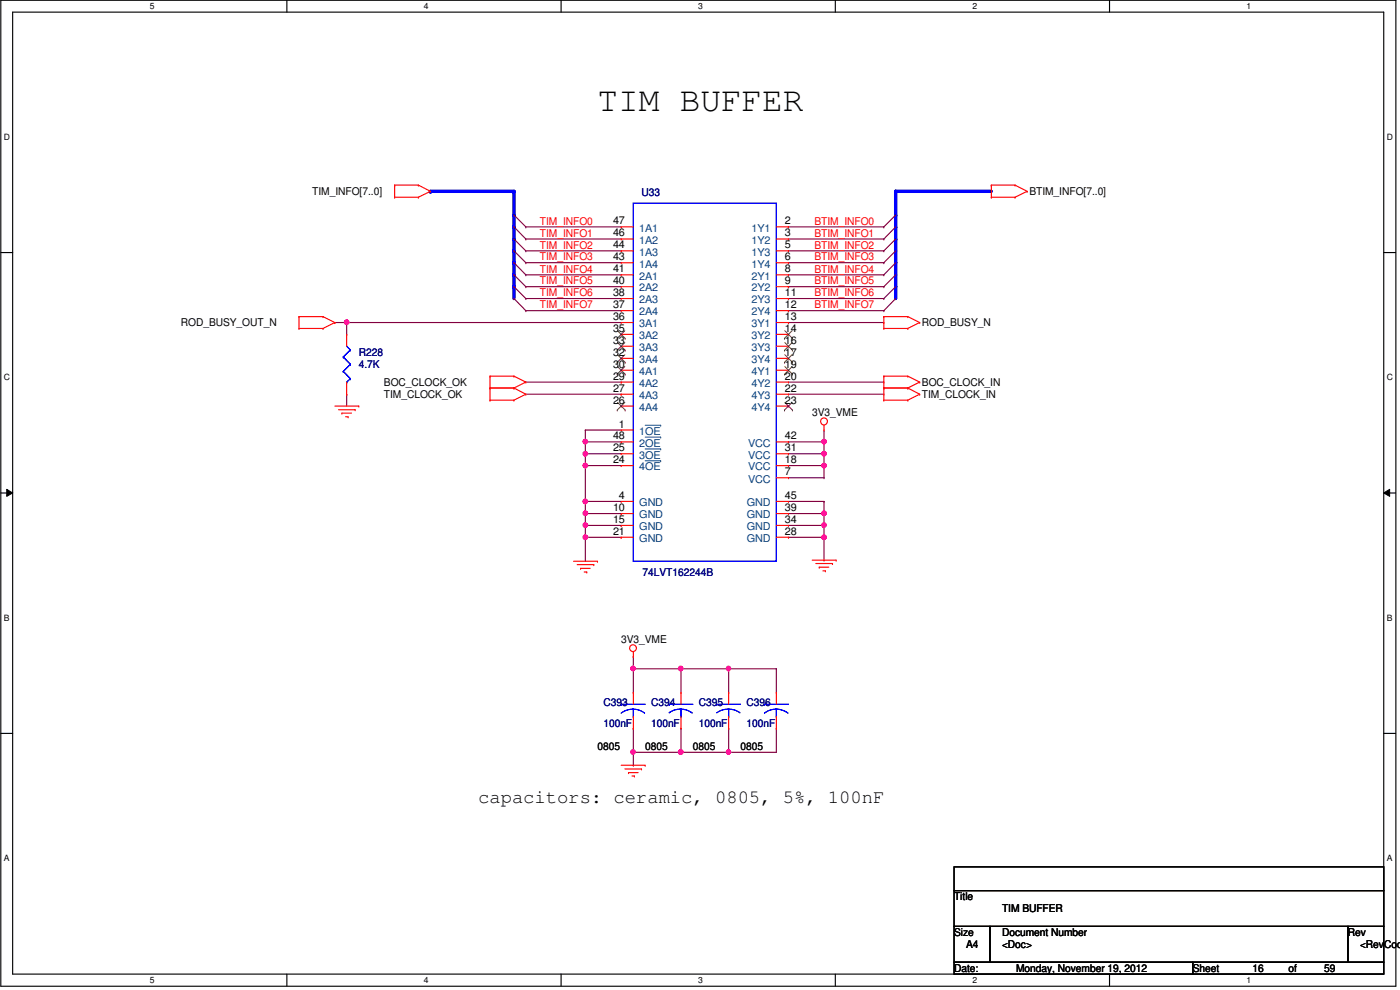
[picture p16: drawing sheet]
<svg xmlns="http://www.w3.org/2000/svg" width="420mm" height="297mm" viewBox="0 0 420 297" stroke-linecap="round" stroke-linejoin="round" font-family="sans-serif">
<defs><g id="words">
<text font-size="10.3" x="179.3" y="33.4">TIM BUFFER</text>
<text font-size="5.7" x="143.5" y="241">capacitors: ceramic, 0805, 5%, 100nF</text>
<g font-size="3.2">
<text x="93.7" y="58.4">TIM_INFO[7..0]</text>
<text x="308.9" y="58.4">BTIM_INFO[7..0]</text>
<text x="184" y="67.3">47</text>
<text x="184" y="71">46</text>
<text x="235.5" y="67.3">2</text>
<text x="235.5" y="71">3</text>
<text x="184" y="74.5">44</text>
<text x="235.5" y="74.5">5</text>
<text x="184" y="78.1">43</text>
<text x="184" y="81.7">41</text>
<text x="235.5" y="78.1">6</text>
<text x="235.5" y="81.7">8</text>
<text x="184" y="85.3">40</text>
<text x="184" y="88.8">38</text>
<text x="235.5" y="85.3">9</text>
<text x="235.5" y="88.8">11</text>
<text x="184" y="92.5">37</text>
<text x="235.5" y="92.5">12</text>
<text x="54.3" y="97.9">ROD_BUSY_OUT_N</text>
<text x="184" y="96">36</text>
<text x="184" y="99.6">35</text>
<text x="235.5" y="96">13</text>
<text x="235.5" y="99.6">14</text>
<text x="276.7" y="97.9">ROD_BUSY_N</text>
<text x="184" y="103.1">33</text>
<text x="184" y="106.8">32</text>
<text x="235.5" y="103.1">16</text>
<text x="235.5" y="106.8">17</text>
<text x="184" y="110.3">30</text>
<text x="184" y="113.9">29</text>
<text x="235.5" y="110.3">19</text>
<text x="235.5" y="113.9">20</text>
<text x="115.2" y="115.7">BOC_CLOCK_OK</text>
<text x="115.2" y="119.3">TIM_CLOCK_OK</text>
<text x="184" y="117.5">27</text>
<text x="235.5" y="117.5">22</text>
<text x="276.7" y="119.3">TIM_CLOCK_IN</text>
<text x="276.7" y="115.7">BOC_CLOCK_IN</text>
<text x="184" y="121.1">26</text>
<text x="235.5" y="121.1">23</text>
<text x="243.7" y="124.7">3V3_VME</text>
<text x="184" y="131.8">48</text>
<text x="185.7" y="128.3">1</text>
<text x="235.5" y="131.8">42</text>
<text x="184" y="135.4">25</text>
<text x="235.5" y="135.4">31</text>
<text x="184" y="138.9">24</text>
<text x="235.5" y="138.9">18</text>
<text x="235.5" y="142.6">7</text>
<text x="185.7" y="149.7">4</text>
<text x="235.5" y="149.7">45</text>
<text x="184" y="153.3">10</text>
<text x="235.5" y="153.3">39</text>
<text x="184" y="156.9">15</text>
<text x="184" y="160.4">21</text>
<text x="235.5" y="160.4">28</text>
<text x="235.5" y="156.9">34</text>
<text x="186.4" y="192.8">3V3_VME</text>
<text x="179.3" y="225">0805</text>
<text x="193.6" y="225">0805</text>
<text x="207.9" y="225">0805</text>
<text x="222.2" y="225">0805</text>
<text x="286.3" y="270.1">Title</text>
<text x="300.7" y="273.7">TIM BUFFER</text>
<text x="286.3" y="280.8">Size</text>
<text x="300.7" y="280.8">Document Number</text>
<text x="404.5" y="280.8">Rev</text>
<text x="290" y="284.4">A4</text>
<text x="300.7" y="284.4">&lt;Doc&gt;</text>
<text x="408.2" y="284.4">&lt;RevCode</text>
<text x="286.3" y="291.6">Date:</text>
<text x="305" y="291.6">Monday, November 19, 2012</text>
<text x="358" y="291.6">Sheet</text>
<text x="375.9" y="291.6">16</text>
<text x="386.7" y="291.6">of</text>
<text x="397.4" y="291.6">59</text>
</g>
<g font-size="3.2" fill="#000080">
<text x="192.5" y="58.8">U33</text>
<text x="107.7" y="106.8">R228</text>
<text x="107.7" y="110.4">4.7K</text>
<text x="192.9" y="172.7">74LVT162244B</text>
<text x="181.1" y="211.8">C393</text>
<text x="195.4" y="211.8">C394</text>
<text x="209.7" y="211.8">C395</text>
<text x="224" y="211.8">C396</text>
<text x="181.1" y="218.2">100nF</text>
<text x="195.4" y="218.2">100nF</text>
<text x="209.7" y="218.2">100nF</text>
<text x="224" y="218.2">100nF</text>
</g>
<g font-size="3.2" fill="#f00">
<text x="162" y="67.4">TIM_INFO0</text>
<text x="162" y="71">TIM_INFO1</text>
<text x="244.4" y="67.4">BTIM_INFO0</text>
<text x="244.4" y="71">BTIM_INFO1</text>
<text x="162" y="74.6">TIM_INFO2</text>
<text x="244.4" y="74.6">BTIM_INFO2</text>
<text x="162" y="78.1">TIM_INFO3</text>
<text x="162" y="81.8">TIM_INFO4</text>
<text x="244.4" y="78.1">BTIM_INFO3</text>
<text x="244.4" y="81.8">BTIM_INFO4</text>
<text x="162" y="85.3">TIM_INFO5</text>
<text x="162" y="88.9">TIM_INFO6</text>
<text x="244.4" y="85.3">BTIM_INFO5</text>
<text x="244.4" y="88.9">BTIM_INFO6</text>
<text x="162" y="92.5">TIM_INFO7</text>
<text x="244.4" y="92.5">BTIM_INFO7</text>
</g>
<g font-size="3.2" fill="#004080">
<text x="191.8" y="69.5">1A1</text>
<text x="225.5" y="69.5">1Y1</text>
<text x="191.8" y="73.2">1A2</text>
<text x="191.8" y="76.7">1A3</text>
<text x="225.5" y="73.2">1Y2</text>
<text x="225.5" y="76.7">1Y3</text>
<text x="191.8" y="80.3">1A4</text>
<text x="191.8" y="83.9">2A1</text>
<text x="225.5" y="80.3">1Y4</text>
<text x="225.5" y="83.9">2Y1</text>
<text x="191.8" y="87.5">2A2</text>
<text x="225.5" y="87.5">2Y2</text>
<text x="191.8" y="91">2A3</text>
<text x="191.8" y="94.7">2A4</text>
<text x="225.5" y="91">2Y3</text>
<text x="225.5" y="94.7">2Y4</text>
<text x="191.8" y="98.2">3A1</text>
<text x="191.8" y="101.8">3A2</text>
<text x="225.5" y="98.2">3Y1</text>
<text x="225.5" y="101.8">3Y2</text>
<text x="191.8" y="105.3">3A3</text>
<text x="225.5" y="105.3">3Y3</text>
<text x="191.8" y="109">3A4</text>
<text x="191.8" y="112.5">4A1</text>
<text x="225.5" y="109">3Y4</text>
<text x="225.5" y="112.5">4Y1</text>
<text x="191.8" y="116.1">4A2</text>
<text x="191.8" y="119.7">4A3</text>
<text x="225.5" y="116.1">4Y2</text>
<text x="225.5" y="119.7">4Y3</text>
<text x="191.8" y="123.3">4A4</text>
<text x="225.5" y="123.3">4Y4</text>
<text x="191.8" y="130.5">1OE</text>
<text x="191.8" y="134">2OE</text>
<text x="191.8" y="137.6">3OE</text>
<text x="224.5" y="134">VCC</text>
<text x="224.5" y="137.6">VCC</text>
<text x="191.8" y="141.1">4OE</text>
<text x="224.5" y="141.1">VCC</text>
<text x="224.5" y="144.8">VCC</text>
<text x="191.8" y="151.9">GND</text>
<text x="191.8" y="155.5">GND</text>
<text x="224.1" y="155.5">GND</text>
<text x="224.1" y="151.9">GND</text>
<text x="191.8" y="159.1">GND</text>
<text x="224.1" y="159.1">GND</text>
<text x="191.8" y="162.6">GND</text>
<text x="224.1" y="162.6">GND</text>
</g>
<g font-size="2.6">
<text x="44.9" y="2.7">5</text>
<text x="127.2" y="2.7">4</text>
<text x="209.5" y="2.7">3</text>
<text x="291.8" y="2.7">2</text>
<text x="374.1" y="2.7">1</text>
<text x="1.2" y="42">D</text>
<text x="416.2" y="42">D</text>
<text x="1.2" y="114.1">C</text>
<text x="416.2" y="114.1">C</text>
<text x="1.2" y="186.3">B</text>
<text x="416.2" y="186.3">B</text>
<text x="1.2" y="258.4">A</text>
<text x="416.2" y="258.4">A</text>
<text x="44.9" y="294.9">5</text>
<text x="127.2" y="294.9">4</text>
<text x="209.5" y="294.9">3</text>
<text x="291.8" y="294.9">2</text>
<text x="374.1" y="294.9">1</text>
</g>
</g></defs>
<path d="M.2 .1h418.7v295.8h-418.7zM3.8 3.6h411.5v288.7h-411.5z" fill="none" stroke="#000" stroke-width=".34"/>
<g fill="#fff">
<path d="M44.9 .4h1.4v2.8h-1.4z"/>
<path d="M44.9 292.6h1.4v2.8h-1.4z"/>
</g>
<path d="M86.1 .1v3.5M86.1 292.3v3.5" fill="none" stroke="#000" stroke-width=".34"/>
<g fill="#fff">
<path d="M127.2 .4h1.4v2.8h-1.4z"/>
<path d="M127.2 292.6h1.4v2.8h-1.4z"/>
</g>
<path d="M168.4 .1v3.5M168.4 292.3v3.5" fill="none" stroke="#000" stroke-width=".34"/>
<g fill="#fff">
<path d="M209.5 .4h1.4v2.8h-1.4z"/>
<path d="M209.5 292.6h1.4v2.8h-1.4z"/>
</g>
<path d="M250.7 .1v3.5M250.7 292.3v3.5" fill="none" stroke="#000" stroke-width=".34"/>
<g fill="#fff">
<path d="M291.8 .4h1.4v2.8h-1.4z"/>
<path d="M291.8 292.6h1.4v2.8h-1.4z"/>
</g>
<path d="M333 .1v3.5M333 292.3v3.5" fill="none" stroke="#000" stroke-width=".34"/>
<g fill="#fff">
<path d="M374.1 .4h1.4v2.8h-1.4z"/>
<path d="M374.1 292.6h1.4v2.8h-1.4z"/>
<path d="M1.2 39.7h1.8v2.8h-1.8z"/>
<path d="M416.2 39.7h1.8v2.8h-1.8z"/>
<path d="M1.2 111.8h1.8v2.8h-1.8z"/>
<path d="M416.2 111.8h1.8v2.8h-1.8z"/>
</g>
<path d="M.2 75.8h3.6M415.3 75.8h3.5" fill="none" stroke="#000" stroke-width=".34"/>
<g fill="#fff">
<path d="M1.2 184h1.6v2.8h-1.6z"/>
<path d="M416.2 184h1.6v2.8h-1.6z"/>
</g>
<path d="M.2 147.9h3.6M415.3 147.9h3.5" fill="none" stroke="#000" stroke-width=".34"/>
<path d="M2 146.8l1.8 1.1-1.8 1zM415.3 147.9l1.8-1.1v2.1z" fill="#000"/>
<path d="M2 146.8l1.8 1.1-1.8 1zM415.3 147.9l1.8-1.1v2.1z" fill="none" stroke="#000" stroke-width=".3"/>
<g fill="#fff">
<path d="M1.2 256.1h1.6v2.8h-1.6z"/>
<path d="M416.2 256.1h1.6v2.8h-1.6z"/>
</g>
<path d="M.2 220h3.6M415.3 220h3.5" fill="none" stroke="#000" stroke-width=".34"/>
<path d="M175.7 150.5h10.7" fill="none" stroke="#800040" stroke-width=".34"/>
<circle cx="175.7" cy="150.5" r=".17" fill="#800040"/>
<path d="M175.7 150.5v3.6" fill="none" stroke="#800040" stroke-width=".34"/>
<circle cx="175.7" cy="154.1" r=".17" fill="#800040"/>
<circle cx="175.7" cy="150.4" r=".68" fill="#f0f"/>
<circle cx="175.7" cy="150.4" r=".68" fill="none" stroke="#f0f" stroke-width=".34"/>
<circle cx="175.7" cy="154" r=".68" fill="#f0f"/>
<circle cx="175.7" cy="154" r=".68" fill="none" stroke="#f0f" stroke-width=".34"/>
<path d="M175.7 161.2h10.7" fill="none" stroke="#800040" stroke-width=".34"/>
<circle cx="186.4" cy="161.2" r=".17" fill="#800040"/>
<path d="M175.7 157.6h10.7" fill="none" stroke="#800040" stroke-width=".34"/>
<circle cx="186.4" cy="157.6" r=".17" fill="#800040"/>
<path d="M175.7 157.6v3.6" fill="none" stroke="#800040" stroke-width=".34"/>
<circle cx="175.7" cy="161.2" r=".17" fill="#800040"/>
<circle cx="175.7" cy="161.2" r=".68" fill="#f0f"/>
<circle cx="175.7" cy="161.2" r=".68" fill="none" stroke="#f0f" stroke-width=".34"/>
<path d="M175.7 154.1h10.7" fill="none" stroke="#800040" stroke-width=".34"/>
<circle cx="186.4" cy="154.1" r=".17" fill="#800040"/>
<path d="M175.7 154.1v3.5" fill="none" stroke="#800040" stroke-width=".34"/>
<circle cx="175.7" cy="157.6" r=".17" fill="#800040"/>
<circle cx="175.7" cy="157.6" r=".68" fill="#f0f"/>
<circle cx="175.7" cy="157.6" r=".68" fill="none" stroke="#f0f" stroke-width=".34"/>
<path d="M175.7 161.2v7.2" fill="none" stroke="#800040" stroke-width=".34"/>
<circle cx="175.7" cy="161.2" r=".17" fill="#800040"/>
<path d="M175.7 129h10.7" fill="none" stroke="#800040" stroke-width=".34"/>
<circle cx="175.7" cy="129" r=".17" fill="#800040"/>
<path d="M175.7 129v3.6" fill="none" stroke="#800040" stroke-width=".34"/>
<circle cx="175.7" cy="132.6" r=".17" fill="#800040"/>
<circle cx="175.7" cy="132.5" r=".68" fill="#f0f"/>
<circle cx="175.7" cy="132.5" r=".68" fill="none" stroke="#f0f" stroke-width=".34"/>
<path d="M175.7 139.7h10.7" fill="none" stroke="#800040" stroke-width=".34"/>
<circle cx="175.7" cy="139.7" r=".17" fill="#800040"/>
<path d="M175.7 139.7v10.8" fill="none" stroke="#800040" stroke-width=".34"/>
<circle cx="175.7" cy="150.5" r=".17" fill="#800040"/>
<path d="M175.7 136.1h10.7" fill="none" stroke="#800040" stroke-width=".34"/>
<circle cx="175.7" cy="136.1" r=".17" fill="#800040"/>
<circle cx="175.7" cy="136.1" r=".68" fill="#f0f"/>
<circle cx="175.7" cy="136.1" r=".68" fill="none" stroke="#f0f" stroke-width=".34"/>
<path d="M175.7 136.1v3.6" fill="none" stroke="#800040" stroke-width=".34"/>
<circle cx="175.7" cy="139.7" r=".17" fill="#800040"/>
<circle cx="175.7" cy="139.7" r=".68" fill="#f0f"/>
<circle cx="175.7" cy="139.7" r=".68" fill="none" stroke="#f0f" stroke-width=".34"/>
<path d="M175.7 132.6h10.7" fill="none" stroke="#800040" stroke-width=".34"/>
<circle cx="175.7" cy="132.6" r=".17" fill="#800040"/>
<path d="M175.7 132.6v3.5" fill="none" stroke="#800040" stroke-width=".34"/>
<circle cx="175.7" cy="136.1" r=".17" fill="#800040"/>
<path d="M236.6 150.5h10.7" fill="none" stroke="#800040" stroke-width=".34"/>
<circle cx="247.3" cy="150.5" r=".17" fill="#800040"/>
<path d="M247.3 150.5v3.6" fill="none" stroke="#800040" stroke-width=".34"/>
<circle cx="247.3" cy="154.1" r=".17" fill="#800040"/>
<circle cx="247.3" cy="154" r=".68" fill="#f0f"/>
<circle cx="247.3" cy="154" r=".68" fill="none" stroke="#f0f" stroke-width=".34"/>
<path d="M236.6 161.2h10.7" fill="none" stroke="#800040" stroke-width=".34"/>
<circle cx="236.6" cy="161.2" r=".17" fill="#800040"/>
<path d="M236.6 157.6h10.7" fill="none" stroke="#800040" stroke-width=".34"/>
<circle cx="247.3" cy="157.6" r=".17" fill="#800040"/>
<path d="M247.3 157.6v3.6" fill="none" stroke="#800040" stroke-width=".34"/>
<circle cx="247.3" cy="161.2" r=".17" fill="#800040"/>
<path d="M236.6 154.1h10.7" fill="none" stroke="#800040" stroke-width=".34"/>
<circle cx="247.3" cy="154.1" r=".17" fill="#800040"/>
<path d="M247.3 154.1v3.5" fill="none" stroke="#800040" stroke-width=".34"/>
<circle cx="247.3" cy="157.6" r=".17" fill="#800040"/>
<circle cx="247.3" cy="157.6" r=".68" fill="#f0f"/>
<circle cx="247.3" cy="157.6" r=".68" fill="none" stroke="#f0f" stroke-width=".34"/>
<path d="M247.3 161.2v6.9" fill="none" stroke="#800040" stroke-width=".34"/>
<circle cx="247.3" cy="168.1" r=".17" fill="#800040"/>
<circle cx="247.3" cy="161.2" r=".68" fill="#f0f"/>
<circle cx="247.3" cy="161.2" r=".68" fill="none" stroke="#f0f" stroke-width=".34"/>
<path d="M157.8 68.1h28.6" fill="none" stroke="#800040" stroke-width=".34"/>
<circle cx="157.8" cy="68.1" r=".17" fill="#800040"/>
<path d="M157.8 71.7h28.6" fill="none" stroke="#800040" stroke-width=".34"/>
<circle cx="157.8" cy="71.7" r=".17" fill="#800040"/>
<path d="M157.8 75.3h28.6" fill="none" stroke="#800040" stroke-width=".34"/>
<circle cx="157.8" cy="75.3" r=".17" fill="#800040"/>
<path d="M157.8 78.8h28.6" fill="none" stroke="#800040" stroke-width=".34"/>
<circle cx="157.8" cy="78.8" r=".17" fill="#800040"/>
<path d="M157.8 82.5h28.6" fill="none" stroke="#800040" stroke-width=".34"/>
<circle cx="157.8" cy="82.5" r=".17" fill="#800040"/>
<path d="M157.8 86h28.6" fill="none" stroke="#800040" stroke-width=".34"/>
<circle cx="157.8" cy="86" r=".17" fill="#800040"/>
<path d="M157.8 89.6h28.6" fill="none" stroke="#800040" stroke-width=".34"/>
<circle cx="157.8" cy="89.6" r=".17" fill="#800040"/>
<path d="M157.8 93.2h28.6" fill="none" stroke="#800040" stroke-width=".34"/>
<circle cx="157.8" cy="93.2" r=".17" fill="#800040"/>
<path d="M236.6 68.1h28.6" fill="none" stroke="#800040" stroke-width=".34"/>
<circle cx="236.6" cy="68.1" r=".17" fill="#800040"/>
<path d="M236.6 71.7h28.6" fill="none" stroke="#800040" stroke-width=".34"/>
<circle cx="236.6" cy="71.7" r=".17" fill="#800040"/>
<path d="M236.6 75.3h28.6" fill="none" stroke="#800040" stroke-width=".34"/>
<circle cx="236.6" cy="75.3" r=".17" fill="#800040"/>
<path d="M236.6 78.8h28.6" fill="none" stroke="#800040" stroke-width=".34"/>
<circle cx="236.6" cy="78.8" r=".17" fill="#800040"/>
<path d="M236.6 82.5h28.6" fill="none" stroke="#800040" stroke-width=".34"/>
<circle cx="236.6" cy="82.5" r=".17" fill="#800040"/>
<path d="M236.6 86h28.6" fill="none" stroke="#800040" stroke-width=".34"/>
<circle cx="236.6" cy="86" r=".17" fill="#800040"/>
<path d="M236.6 89.6h28.6" fill="none" stroke="#800040" stroke-width=".34"/>
<circle cx="236.6" cy="89.6" r=".17" fill="#800040"/>
<path d="M236.6 93.2h28.6" fill="none" stroke="#800040" stroke-width=".34"/>
<circle cx="236.6" cy="93.2" r=".17" fill="#800040"/>
<path d="M268.8 86v3.6" fill="none" stroke="#00f" stroke-width="1"/>
<circle cx="268.8" cy="86" r=".51" fill="#00f"/>
<path d="M268.8 57.4h28.7" fill="none" stroke="#00f" stroke-width="1"/>
<circle cx="268.8" cy="57.4" r=".51" fill="#00f"/>
<path d="M154.3 86v3.6" fill="none" stroke="#00f" stroke-width="1"/>
<circle cx="154.3" cy="86" r=".51" fill="#00f"/>
<path d="M129.2 57.4h25.1" fill="none" stroke="#00f" stroke-width="1"/>
<circle cx="129.2" cy="57.4" r=".51" fill="#00f"/>
<path d="M154.3 57.4v7.1" fill="none" stroke="#00f" stroke-width="1"/>
<circle cx="154.3" cy="57.4" r=".51" fill="#00f"/>
<path d="M154.3 64.5v3.6" fill="none" stroke="#00f" stroke-width="1"/>
<circle cx="154.3" cy="64.5" r=".51" fill="#00f"/>
<path d="M154.3 68.1v3.6" fill="none" stroke="#00f" stroke-width="1"/>
<circle cx="154.3" cy="68.1" r=".51" fill="#00f"/>
<path d="M154.3 71.7v3.6" fill="none" stroke="#00f" stroke-width="1"/>
<circle cx="154.3" cy="71.7" r=".51" fill="#00f"/>
<path d="M154.3 75.3v3.5" fill="none" stroke="#00f" stroke-width="1"/>
<circle cx="154.3" cy="75.3" r=".51" fill="#00f"/>
<path d="M154.3 78.8v3.7" fill="none" stroke="#00f" stroke-width="1"/>
<circle cx="154.3" cy="78.8" r=".51" fill="#00f"/>
<path d="M154.3 82.5v3.5" fill="none" stroke="#00f" stroke-width="1"/>
<circle cx="154.3" cy="82.5" r=".51" fill="#00f"/>
<path d="M268.8 57.4v7.1" fill="none" stroke="#00f" stroke-width="1"/>
<circle cx="268.8" cy="57.4" r=".51" fill="#00f"/>
<path d="M268.8 64.5v3.6" fill="none" stroke="#00f" stroke-width="1"/>
<circle cx="268.8" cy="64.5" r=".51" fill="#00f"/>
<path d="M268.8 68.1v3.6" fill="none" stroke="#00f" stroke-width="1"/>
<circle cx="268.8" cy="68.1" r=".51" fill="#00f"/>
<path d="M268.8 71.7v3.6" fill="none" stroke="#00f" stroke-width="1"/>
<circle cx="268.8" cy="71.7" r=".51" fill="#00f"/>
<path d="M268.8 75.3v3.5" fill="none" stroke="#00f" stroke-width="1"/>
<circle cx="268.8" cy="75.3" r=".51" fill="#00f"/>
<path d="M268.8 78.8v3.7" fill="none" stroke="#00f" stroke-width="1"/>
<circle cx="268.8" cy="78.8" r=".51" fill="#00f"/>
<path d="M268.8 82.5v3.5" fill="none" stroke="#00f" stroke-width="1"/>
<circle cx="268.8" cy="82.5" r=".51" fill="#00f"/>
<path d="M236.6 143.3h10.7" fill="none" stroke="#800040" stroke-width=".34"/>
<circle cx="247.3" cy="143.3" r=".17" fill="#800040"/>
<path d="M247.3 139.7v3.6" fill="none" stroke="#800040" stroke-width=".34"/>
<circle cx="247.3" cy="139.7" r=".17" fill="#800040"/>
<path d="M236.6 132.6h10.7" fill="none" stroke="#800040" stroke-width=".34"/>
<circle cx="236.6" cy="132.6" r=".17" fill="#800040"/>
<path d="M236.6 136.1h10.7" fill="none" stroke="#800040" stroke-width=".34"/>
<circle cx="247.3" cy="136.1" r=".17" fill="#800040"/>
<circle cx="247.3" cy="136.1" r=".68" fill="#f0f"/>
<circle cx="247.3" cy="136.1" r=".68" fill="none" stroke="#f0f" stroke-width=".34"/>
<path d="M247.3 132.6v3.5" fill="none" stroke="#800040" stroke-width=".34"/>
<circle cx="247.3" cy="132.6" r=".17" fill="#800040"/>
<path d="M236.6 139.7h10.7" fill="none" stroke="#800040" stroke-width=".34"/>
<circle cx="247.3" cy="139.7" r=".17" fill="#800040"/>
<circle cx="247.3" cy="139.7" r=".68" fill="#f0f"/>
<circle cx="247.3" cy="139.7" r=".68" fill="none" stroke="#f0f" stroke-width=".34"/>
<path d="M247.3 136.1v3.6" fill="none" stroke="#800040" stroke-width=".34"/>
<circle cx="247.3" cy="136.1" r=".17" fill="#800040"/>
<path d="M247.3 129v3.6" fill="none" stroke="#800040" stroke-width=".34"/>
<circle cx="247.3" cy="132.6" r=".17" fill="#800040"/>
<circle cx="247.3" cy="132.5" r=".68" fill="#f0f"/>
<circle cx="247.3" cy="132.5" r=".68" fill="none" stroke="#f0f" stroke-width=".34"/>
<path d="M157.8 114.6h28.6" fill="none" stroke="#800040" stroke-width=".34"/>
<circle cx="186.4" cy="114.6" r=".17" fill="#800040"/>
<path d="M157.8 118.3h28.6" fill="none" stroke="#800040" stroke-width=".34"/>
<circle cx="186.4" cy="118.3" r=".17" fill="#800040"/>
<path d="M104 96.8h82.4" fill="none" stroke="#800040" stroke-width=".34"/>
<circle cx="104" cy="96.8" r=".17" fill="#800040"/>
<circle cx="104" cy="96.7" r=".68" fill="#f0f"/>
<circle cx="104" cy="96.7" r=".68" fill="none" stroke="#f0f" stroke-width=".34"/>
<path d="M104 96.8v3.5" fill="none" stroke="#800040" stroke-width=".34"/>
<circle cx="104" cy="96.8" r=".17" fill="#800040"/>
<path d="M100.5 96.8h3.5" fill="none" stroke="#800040" stroke-width=".34"/>
<circle cx="100.5" cy="96.8" r=".17" fill="#800040"/>
<path d="M104 118.3v3.5" fill="none" stroke="#800040" stroke-width=".34"/>
<circle cx="104" cy="118.3" r=".17" fill="#800040"/>
<path d="M236.6 118.3h28.6" fill="none" stroke="#800040" stroke-width=".34"/>
<circle cx="265.2" cy="118.3" r=".17" fill="#800040"/>
<path d="M236.6 114.6h28.6" fill="none" stroke="#800040" stroke-width=".34"/>
<circle cx="265.2" cy="114.6" r=".17" fill="#800040"/>
<path d="M236.6 96.8h28.6" fill="none" stroke="#800040" stroke-width=".34"/>
<circle cx="265.2" cy="96.8" r=".17" fill="#800040"/>
<path d="M190.1 197v3.7" fill="none" stroke="#800040" stroke-width=".34"/>
<circle cx="190.1" cy="197" r=".17" fill="#800040"/>
<path d="M190.1 200.7v7.1" fill="none" stroke="#800040" stroke-width=".34"/>
<circle cx="190.1" cy="200.7" r=".17" fill="#800040"/>
<circle cx="190" cy="200.6" r=".68" fill="#f0f"/>
<circle cx="190" cy="200.6" r=".68" fill="none" stroke="#f0f" stroke-width=".34"/>
<path d="M190.1 200.7h14.3" fill="none" stroke="#800040" stroke-width=".34"/>
<circle cx="190.1" cy="200.7" r=".17" fill="#800040"/>
<path d="M233 200.7v7.1" fill="none" stroke="#800040" stroke-width=".34"/>
<circle cx="233" cy="200.7" r=".17" fill="#800040"/>
<path d="M218.7 200.7v7.1" fill="none" stroke="#800040" stroke-width=".34"/>
<circle cx="218.7" cy="200.7" r=".17" fill="#800040"/>
<path d="M204.4 200.7v7.1" fill="none" stroke="#800040" stroke-width=".34"/>
<circle cx="204.4" cy="200.7" r=".17" fill="#800040"/>
<path d="M204.4 200.7h14.3" fill="none" stroke="#800040" stroke-width=".34"/>
<circle cx="204.4" cy="200.7" r=".17" fill="#800040"/>
<circle cx="204.3" cy="200.6" r=".68" fill="#f0f"/>
<circle cx="204.3" cy="200.6" r=".68" fill="none" stroke="#f0f" stroke-width=".34"/>
<path d="M190.1 218.5v7.2" fill="none" stroke="#800040" stroke-width=".34"/>
<circle cx="190.1" cy="218.5" r=".17" fill="#800040"/>
<circle cx="190" cy="225.6" r=".68" fill="#f0f"/>
<circle cx="190" cy="225.6" r=".68" fill="none" stroke="#f0f" stroke-width=".34"/>
<path d="M190.1 225.7h14.3" fill="none" stroke="#800040" stroke-width=".34"/>
<circle cx="190.1" cy="225.7" r=".17" fill="#800040"/>
<path d="M233 218.5v7.2" fill="none" stroke="#800040" stroke-width=".34"/>
<circle cx="233" cy="218.5" r=".17" fill="#800040"/>
<path d="M218.7 218.5v7.2" fill="none" stroke="#800040" stroke-width=".34"/>
<circle cx="218.7" cy="218.5" r=".17" fill="#800040"/>
<path d="M204.4 218.5v7.2" fill="none" stroke="#800040" stroke-width=".34"/>
<circle cx="204.4" cy="218.5" r=".17" fill="#800040"/>
<circle cx="204.3" cy="225.6" r=".68" fill="#f0f"/>
<circle cx="204.3" cy="225.6" r=".68" fill="none" stroke="#f0f" stroke-width=".34"/>
<path d="M204.4 225.7h14.3" fill="none" stroke="#800040" stroke-width=".34"/>
<circle cx="204.4" cy="225.7" r=".17" fill="#800040"/>
<circle cx="204.3" cy="225.6" r=".68" fill="#f0f"/>
<circle cx="204.3" cy="225.6" r=".68" fill="none" stroke="#f0f" stroke-width=".34"/>
<path d="M218.7 200.7h14.3" fill="none" stroke="#800040" stroke-width=".34"/>
<circle cx="218.7" cy="200.7" r=".17" fill="#800040"/>
<circle cx="218.6" cy="200.6" r=".66" fill="#f0f"/>
<circle cx="218.6" cy="200.6" r=".66" fill="none" stroke="#f0f" stroke-width=".34"/>
<path d="M218.7 225.7h14.3" fill="none" stroke="#800040" stroke-width=".34"/>
<circle cx="218.7" cy="225.7" r=".17" fill="#800040"/>
<circle cx="218.6" cy="225.6" r=".66" fill="#f0f"/>
<circle cx="218.6" cy="225.6" r=".66" fill="none" stroke="#f0f" stroke-width=".34"/>
<path d="M190.1 225.7v3.9" fill="none" stroke="#800040" stroke-width=".34"/>
<circle cx="190.1" cy="229.6" r=".17" fill="#800040"/>
<path d="M118.4 55.5h7.1" fill="none" stroke="#f00" stroke-width=".34"/>
<circle cx="125.5" cy="55.5" r=".17" fill="#f00"/>
<path d="M125.5 55.5l3.7 1.9" fill="none" stroke="#f00" stroke-width=".34"/>
<circle cx="129.2" cy="57.4" r=".17" fill="#f00"/>
<path d="M129.2 57.4l-3.7 1.8" fill="none" stroke="#f00" stroke-width=".34"/>
<circle cx="125.5" cy="59.2" r=".17" fill="#f00"/>
<path d="M118.4 59.2h7.1" fill="none" stroke="#f00" stroke-width=".34"/>
<circle cx="118.4" cy="59.2" r=".17" fill="#f00"/>
<path d="M118.4 55.5v3.7" fill="none" stroke="#f00" stroke-width=".34"/>
<circle cx="118.4" cy="55.5" r=".17" fill="#f00"/>
<path d="M147.1 112.9h7.2" fill="none" stroke="#f00" stroke-width=".34"/>
<circle cx="154.3" cy="112.9" r=".17" fill="#f00"/>
<path d="M154.3 112.9l3.5 1.7" fill="none" stroke="#f00" stroke-width=".34"/>
<circle cx="157.8" cy="114.6" r=".17" fill="#f00"/>
<path d="M157.8 114.6l-3.5 1.8" fill="none" stroke="#f00" stroke-width=".34"/>
<circle cx="154.3" cy="116.4" r=".17" fill="#f00"/>
<path d="M147.1 116.4h7.2" fill="none" stroke="#f00" stroke-width=".34"/>
<circle cx="147.1" cy="116.4" r=".17" fill="#f00"/>
<path d="M147.1 112.9v3.5" fill="none" stroke="#f00" stroke-width=".34"/>
<circle cx="147.1" cy="112.9" r=".17" fill="#f00"/>
<path d="M147.1 116.4h7.2" fill="none" stroke="#f00" stroke-width=".34"/>
<circle cx="154.3" cy="116.4" r=".17" fill="#f00"/>
<path d="M154.3 116.4l3.5 1.9" fill="none" stroke="#f00" stroke-width=".34"/>
<circle cx="157.8" cy="118.3" r=".17" fill="#f00"/>
<path d="M157.8 118.3l-3.5 1.8" fill="none" stroke="#f00" stroke-width=".34"/>
<circle cx="154.3" cy="120.1" r=".17" fill="#f00"/>
<path d="M147.1 120.1h7.2" fill="none" stroke="#f00" stroke-width=".34"/>
<circle cx="147.1" cy="120.1" r=".17" fill="#f00"/>
<path d="M147.1 116.4v3.7" fill="none" stroke="#f00" stroke-width=".34"/>
<circle cx="147.1" cy="116.4" r=".17" fill="#f00"/>
<path d="M89.7 95h7.2" fill="none" stroke="#f00" stroke-width=".34"/>
<circle cx="96.9" cy="95" r=".17" fill="#f00"/>
<path d="M96.9 95l3.6 1.8" fill="none" stroke="#f00" stroke-width=".34"/>
<circle cx="100.5" cy="96.8" r=".17" fill="#f00"/>
<path d="M100.5 96.8l-3.6 1.8" fill="none" stroke="#f00" stroke-width=".34"/>
<circle cx="96.9" cy="98.6" r=".17" fill="#f00"/>
<path d="M89.7 98.6h7.2" fill="none" stroke="#f00" stroke-width=".34"/>
<circle cx="89.7" cy="98.6" r=".17" fill="#f00"/>
<path d="M89.7 95v3.6" fill="none" stroke="#f00" stroke-width=".34"/>
<circle cx="89.7" cy="95" r=".17" fill="#f00"/>
<path d="M297.5 55.5h7.1" fill="none" stroke="#f00" stroke-width=".34"/>
<circle cx="304.6" cy="55.5" r=".17" fill="#f00"/>
<path d="M304.6 55.5l3.7 1.9" fill="none" stroke="#f00" stroke-width=".34"/>
<circle cx="308.3" cy="57.4" r=".17" fill="#f00"/>
<path d="M308.3 57.4l-3.7 1.8" fill="none" stroke="#f00" stroke-width=".34"/>
<circle cx="304.6" cy="59.2" r=".17" fill="#f00"/>
<path d="M297.5 59.2h7.1" fill="none" stroke="#f00" stroke-width=".34"/>
<circle cx="297.5" cy="59.2" r=".17" fill="#f00"/>
<path d="M297.5 55.5v3.7" fill="none" stroke="#f00" stroke-width=".34"/>
<circle cx="297.5" cy="55.5" r=".17" fill="#f00"/>
<path d="M265.2 116.4h7.2" fill="none" stroke="#f00" stroke-width=".34"/>
<circle cx="272.4" cy="116.4" r=".17" fill="#f00"/>
<path d="M272.4 116.4l3.6 1.9" fill="none" stroke="#f00" stroke-width=".34"/>
<circle cx="276" cy="118.3" r=".17" fill="#f00"/>
<path d="M276 118.3l-3.6 1.8" fill="none" stroke="#f00" stroke-width=".34"/>
<circle cx="272.4" cy="120.1" r=".17" fill="#f00"/>
<path d="M265.2 120.1h7.2" fill="none" stroke="#f00" stroke-width=".34"/>
<circle cx="265.2" cy="120.1" r=".17" fill="#f00"/>
<path d="M265.2 116.4v3.7" fill="none" stroke="#f00" stroke-width=".34"/>
<circle cx="265.2" cy="116.4" r=".17" fill="#f00"/>
<path d="M265.2 112.9h7.2" fill="none" stroke="#f00" stroke-width=".34"/>
<circle cx="272.4" cy="112.9" r=".17" fill="#f00"/>
<path d="M272.4 112.9l3.6 1.7" fill="none" stroke="#f00" stroke-width=".34"/>
<circle cx="276" cy="114.6" r=".17" fill="#f00"/>
<path d="M276 114.6l-3.6 1.8" fill="none" stroke="#f00" stroke-width=".34"/>
<circle cx="272.4" cy="116.4" r=".17" fill="#f00"/>
<path d="M265.2 116.4h7.2" fill="none" stroke="#f00" stroke-width=".34"/>
<circle cx="265.2" cy="116.4" r=".17" fill="#f00"/>
<path d="M265.2 112.9v3.5" fill="none" stroke="#f00" stroke-width=".34"/>
<circle cx="265.2" cy="112.9" r=".17" fill="#f00"/>
<path d="M265.2 95h7.2" fill="none" stroke="#f00" stroke-width=".34"/>
<circle cx="272.4" cy="95" r=".17" fill="#f00"/>
<path d="M272.4 95l3.6 1.8" fill="none" stroke="#f00" stroke-width=".34"/>
<circle cx="276" cy="96.8" r=".17" fill="#f00"/>
<path d="M276 96.8l-3.6 1.8" fill="none" stroke="#f00" stroke-width=".34"/>
<circle cx="272.4" cy="98.6" r=".17" fill="#f00"/>
<path d="M265.2 98.6h7.2" fill="none" stroke="#f00" stroke-width=".34"/>
<circle cx="265.2" cy="98.6" r=".17" fill="#f00"/>
<path d="M265.2 95v3.6" fill="none" stroke="#f00" stroke-width=".34"/>
<circle cx="265.2" cy="95" r=".17" fill="#f00"/>
<path d="M172.1 168.4h7.2" fill="none" stroke="#f00" stroke-width=".34"/>
<circle cx="179.3" cy="168.4" r=".17" fill="#f00"/>
<path d="M173.2 169.4h5" fill="none" stroke="#f00" stroke-width=".34"/>
<circle cx="178.2" cy="169.4" r=".17" fill="#f00"/>
<path d="M174.2 170.5h2.9" fill="none" stroke="#f00" stroke-width=".34"/>
<circle cx="174.2" cy="170.5" r=".17" fill="#f00"/>
<path d="M175.3 171.6h.8" fill="none" stroke="#f00" stroke-width=".34"/>
<circle cx="176.1" cy="171.6" r=".17" fill="#f00"/>
<path d="M243.7 168.1h7.2" fill="none" stroke="#f00" stroke-width=".34"/>
<circle cx="250.9" cy="168.1" r=".17" fill="#f00"/>
<path d="M244.8 169.1h5" fill="none" stroke="#f00" stroke-width=".34"/>
<circle cx="249.8" cy="169.1" r=".17" fill="#f00"/>
<path d="M245.9 170.2h2.8" fill="none" stroke="#f00" stroke-width=".34"/>
<circle cx="245.9" cy="170.2" r=".17" fill="#f00"/>
<path d="M247 171.3h.7" fill="none" stroke="#f00" stroke-width=".34"/>
<circle cx="247.7" cy="171.3" r=".17" fill="#f00"/>
<path d="M247.3 127.6v1.4" fill="none" stroke="#f00" stroke-width=".34"/>
<circle cx="247.3" cy="129" r=".17" fill="#f00"/>
<g fill="none" stroke="#f00" stroke-width=".34">
<path d="M100.5 121.8h7.2"/>
<circle cx="247.3" cy="126.4" r="1.04"/>
</g>
<circle cx="107.7" cy="121.8" r=".17" fill="#f00"/>
<path d="M101.6 122.9h5" fill="none" stroke="#f00" stroke-width=".34"/>
<circle cx="106.6" cy="122.9" r=".17" fill="#f00"/>
<path d="M102.6 124h2.9" fill="none" stroke="#f00" stroke-width=".34"/>
<circle cx="102.6" cy="124" r=".17" fill="#f00"/>
<path d="M103.7 125.1h.8" fill="none" stroke="#f00" stroke-width=".34"/>
<circle cx="104.5" cy="125.1" r=".17" fill="#f00"/>
<path d="M190.1 195.6v1.4" fill="none" stroke="#f00" stroke-width=".34"/>
<circle cx="190.1" cy="197" r=".17" fill="#f00"/>
<g fill="none" stroke="#f00" stroke-width=".34">
<path d="M186.4 229.6h7.2"/>
<circle cx="190" cy="194.5" r="1.02"/>
</g>
<circle cx="193.6" cy="229.6" r=".17" fill="#f00"/>
<path d="M187.5 230.7h5" fill="none" stroke="#f00" stroke-width=".34"/>
<circle cx="192.5" cy="230.7" r=".17" fill="#f00"/>
<path d="M188.6 231.8h2.9" fill="none" stroke="#f00" stroke-width=".34"/>
<circle cx="188.6" cy="231.8" r=".17" fill="#f00"/>
<path d="M189.6 232.8h.8" fill="none" stroke="#f00" stroke-width=".34"/>
<circle cx="190.4" cy="232.8" r=".17" fill="#f00"/>
<path d="M154.3 89.6l3.5 3.6" fill="none" stroke="#800040" stroke-width=".34"/>
<circle cx="154.3" cy="89.6" r=".17" fill="#800040"/>
<path d="M154.3 64.5l3.5 3.6" fill="none" stroke="#800040" stroke-width=".34"/>
<circle cx="154.3" cy="64.5" r=".17" fill="#800040"/>
<path d="M154.3 68.1l3.5 3.6" fill="none" stroke="#800040" stroke-width=".34"/>
<circle cx="154.3" cy="68.1" r=".17" fill="#800040"/>
<path d="M154.3 71.7l3.5 3.6" fill="none" stroke="#800040" stroke-width=".34"/>
<circle cx="154.3" cy="71.7" r=".17" fill="#800040"/>
<path d="M154.3 75.3l3.5 3.5" fill="none" stroke="#800040" stroke-width=".34"/>
<circle cx="154.3" cy="75.3" r=".17" fill="#800040"/>
<path d="M154.3 78.8l3.5 3.7" fill="none" stroke="#800040" stroke-width=".34"/>
<circle cx="154.3" cy="78.8" r=".17" fill="#800040"/>
<path d="M154.3 82.5l3.5 3.5" fill="none" stroke="#800040" stroke-width=".34"/>
<circle cx="154.3" cy="82.5" r=".17" fill="#800040"/>
<path d="M154.3 86l3.5 3.6" fill="none" stroke="#800040" stroke-width=".34"/>
<circle cx="154.3" cy="86" r=".17" fill="#800040"/>
<path d="M268.8 89.6l-3.6 3.6" fill="none" stroke="#800040" stroke-width=".34"/>
<circle cx="265.2" cy="93.2" r=".17" fill="#800040"/>
<path d="M268.8 64.5l-3.6 3.6" fill="none" stroke="#800040" stroke-width=".34"/>
<circle cx="265.2" cy="68.1" r=".17" fill="#800040"/>
<path d="M268.8 68.1l-3.6 3.6" fill="none" stroke="#800040" stroke-width=".34"/>
<circle cx="265.2" cy="71.7" r=".17" fill="#800040"/>
<path d="M268.8 71.7l-3.6 3.6" fill="none" stroke="#800040" stroke-width=".34"/>
<circle cx="265.2" cy="75.3" r=".17" fill="#800040"/>
<path d="M268.8 75.3l-3.6 3.5" fill="none" stroke="#800040" stroke-width=".34"/>
<circle cx="265.2" cy="78.8" r=".17" fill="#800040"/>
<path d="M268.8 78.8l-3.6 3.7" fill="none" stroke="#800040" stroke-width=".34"/>
<circle cx="265.2" cy="82.5" r=".17" fill="#800040"/>
<path d="M268.8 82.5l-3.6 3.5" fill="none" stroke="#800040" stroke-width=".34"/>
<circle cx="265.2" cy="86" r=".17" fill="#800040"/>
<path d="M268.8 86l-3.6 3.6" fill="none" stroke="#800040" stroke-width=".34"/>
<circle cx="265.2" cy="89.6" r=".17" fill="#800040"/>
<path d="M286.3 260.1h129v7.1h-129zM286.3 267.2h129v10.8h-129zM286.3 278h10.8v10.7h-10.8zM297.1 278h107.4v10.7h-107.4zM404.5 278h10.8v10.7h-10.8zM286.3 288.7h71.7v3.6h-71.7zM358 288.7h57.3v3.6h-57.3z" fill="none" stroke="#000" stroke-width=".34"/>
<path d="M200.8 211.3h7.1" fill="none" stroke="#00f" stroke-width=".34"/>
<circle cx="200.8" cy="211.3" r=".17" fill="#00f"/>
<path d="M204.4 212.8v2.2" fill="none" stroke="#00f" stroke-width=".34"/>
<circle cx="204.4" cy="215" r=".17" fill="#00f"/>
<path d="M200.8 213.9l1.7-.9 1.9-.2 1.7 .3 1.7 .9M200.8 211.3h7.1" fill="none" stroke="#00f" stroke-width=".34"/>
<circle cx="200.8" cy="211.3" r=".17" fill="#00f"/>
<path d="M204.4 212.8v2.2" fill="none" stroke="#00f" stroke-width=".34"/>
<circle cx="204.4" cy="215" r=".17" fill="#00f"/>
<path d="M200.8 213.9l1.7-.9 1.9-.2 1.7 .3 1.7 .9" fill="none" stroke="#00f" stroke-width=".34"/>
<path d="M204.4 207.8v3.5" fill="none" stroke="#f00" stroke-width=".34"/>
<circle cx="204.4" cy="207.8" r=".17" fill="#f00"/>
<path d="M204.4 215v3.5" fill="none" stroke="#f00" stroke-width=".34"/>
<circle cx="204.4" cy="218.5" r=".17" fill="#f00"/>
<path d="M190.1 61h42.9v107.4h-42.9z" fill="none" stroke="#00f" stroke-width=".34"/>
<path d="M186.4 68.1h3.7" fill="none" stroke="#f00" stroke-width=".34"/>
<circle cx="186.4" cy="68.1" r=".17" fill="#f00"/>
<path d="M186.4 71.7h3.7" fill="none" stroke="#f00" stroke-width=".34"/>
<circle cx="186.4" cy="71.7" r=".17" fill="#f00"/>
<path d="M186.4 75.3h3.7" fill="none" stroke="#f00" stroke-width=".34"/>
<circle cx="186.4" cy="75.3" r=".17" fill="#f00"/>
<path d="M186.4 78.8h3.7" fill="none" stroke="#f00" stroke-width=".34"/>
<circle cx="186.4" cy="78.8" r=".17" fill="#f00"/>
<path d="M186.4 82.5h3.7" fill="none" stroke="#f00" stroke-width=".34"/>
<circle cx="186.4" cy="82.5" r=".17" fill="#f00"/>
<path d="M186.4 86h3.7" fill="none" stroke="#f00" stroke-width=".34"/>
<circle cx="186.4" cy="86" r=".17" fill="#f00"/>
<path d="M186.4 89.6h3.7" fill="none" stroke="#f00" stroke-width=".34"/>
<circle cx="186.4" cy="89.6" r=".17" fill="#f00"/>
<path d="M186.4 93.2h3.7" fill="none" stroke="#f00" stroke-width=".34"/>
<circle cx="186.4" cy="93.2" r=".17" fill="#f00"/>
<path d="M186.4 96.8h3.7" fill="none" stroke="#f00" stroke-width=".34"/>
<circle cx="186.4" cy="96.8" r=".17" fill="#f00"/>
<path d="M186.4 100.3h3.7" fill="none" stroke="#f00" stroke-width=".34"/>
<circle cx="186.4" cy="100.3" r=".17" fill="#f00"/>
<path d="M185.3 99.2l2.3 2.3M187.5 99.2l-2.3 2.3M185.2 101.5h.1M187.6 101.5h.1" fill="none" stroke="#804000" stroke-width=".3"/>
<path d="M186.4 103.9h3.7" fill="none" stroke="#f00" stroke-width=".34"/>
<circle cx="186.4" cy="103.9" r=".17" fill="#f00"/>
<path d="M185.2 105.1h.1M185.3 102.8l2.3 2.3M187.5 102.8l-2.3 2.3M187.6 105.1h.1" fill="none" stroke="#804000" stroke-width=".3"/>
<path d="M186.4 107.5h3.7" fill="none" stroke="#f00" stroke-width=".34"/>
<circle cx="186.4" cy="107.5" r=".17" fill="#f00"/>
<path d="M185.2 108.7h.1M185.3 106.4l2.3 2.3M187.5 106.4l-2.3 2.3M187.6 108.7h.1" fill="none" stroke="#804000" stroke-width=".3"/>
<path d="M186.4 111.1h3.7" fill="none" stroke="#f00" stroke-width=".34"/>
<circle cx="186.4" cy="111.1" r=".17" fill="#f00"/>
<path d="M185.2 112.3h.1M185.3 110l2.3 2.3M187.5 110l-2.3 2.3M187.6 112.3h.1" fill="none" stroke="#804000" stroke-width=".3"/>
<path d="M186.4 114.6h3.7" fill="none" stroke="#f00" stroke-width=".34"/>
<circle cx="186.4" cy="114.6" r=".17" fill="#f00"/>
<path d="M186.4 118.3h3.7" fill="none" stroke="#f00" stroke-width=".34"/>
<circle cx="186.4" cy="118.3" r=".17" fill="#f00"/>
<path d="M186.4 121.8h3.7" fill="none" stroke="#f00" stroke-width=".34"/>
<circle cx="186.4" cy="121.8" r=".17" fill="#f00"/>
<path d="M185.2 123h.1M185.3 120.7l2.3 2.3M187.5 120.7l-2.3 2.3M187.6 123h.1" fill="none" stroke="#804000" stroke-width=".3"/>
<path d="M186.4 129h3.7" fill="none" stroke="#f00" stroke-width=".34"/>
<circle cx="186.4" cy="129" r=".17" fill="#f00"/>
<path d="M193.6 127.6h4.7M198.3 127.6h.1" fill="none" stroke="#004080" stroke-width=".3"/>
<path d="M186.4 132.6h3.7" fill="none" stroke="#f00" stroke-width=".34"/>
<circle cx="186.4" cy="132.6" r=".17" fill="#f00"/>
<path d="M193.6 131.1h4.7M198.3 131.1h.1" fill="none" stroke="#004080" stroke-width=".3"/>
<path d="M186.4 136.1h3.7" fill="none" stroke="#f00" stroke-width=".34"/>
<circle cx="186.4" cy="136.1" r=".17" fill="#f00"/>
<path d="M193.6 134.7h4.7M198.3 134.7h.1" fill="none" stroke="#004080" stroke-width=".3"/>
<path d="M186.4 139.7h3.7" fill="none" stroke="#f00" stroke-width=".34"/>
<circle cx="186.4" cy="139.7" r=".17" fill="#f00"/>
<path d="M193.6 138.3h4.7M198.3 138.3h.1" fill="none" stroke="#004080" stroke-width=".3"/>
<path d="M233 68.1h3.6" fill="none" stroke="#f00" stroke-width=".34"/>
<circle cx="236.6" cy="68.1" r=".17" fill="#f00"/>
<path d="M233 71.7h3.6" fill="none" stroke="#f00" stroke-width=".34"/>
<circle cx="236.6" cy="71.7" r=".17" fill="#f00"/>
<path d="M233 75.3h3.6" fill="none" stroke="#f00" stroke-width=".34"/>
<circle cx="236.6" cy="75.3" r=".17" fill="#f00"/>
<path d="M233 78.8h3.6" fill="none" stroke="#f00" stroke-width=".34"/>
<circle cx="236.6" cy="78.8" r=".17" fill="#f00"/>
<path d="M233 82.5h3.6" fill="none" stroke="#f00" stroke-width=".34"/>
<circle cx="236.6" cy="82.5" r=".17" fill="#f00"/>
<path d="M233 86h3.6" fill="none" stroke="#f00" stroke-width=".34"/>
<circle cx="236.6" cy="86" r=".17" fill="#f00"/>
<path d="M233 89.6h3.6" fill="none" stroke="#f00" stroke-width=".34"/>
<circle cx="236.6" cy="89.6" r=".17" fill="#f00"/>
<path d="M233 93.2h3.6" fill="none" stroke="#f00" stroke-width=".34"/>
<circle cx="236.6" cy="93.2" r=".17" fill="#f00"/>
<path d="M233 96.8h3.6" fill="none" stroke="#f00" stroke-width=".34"/>
<circle cx="236.6" cy="96.8" r=".17" fill="#f00"/>
<path d="M233 100.3h3.6" fill="none" stroke="#f00" stroke-width=".34"/>
<circle cx="236.6" cy="100.3" r=".17" fill="#f00"/>
<path d="M235.5 99.2l2.3 2.3M237.7 99.2l-2.3 2.3M235.4 101.5h.1M237.8 101.5h.1" fill="none" stroke="#804000" stroke-width=".3"/>
<path d="M233 103.9h3.6" fill="none" stroke="#f00" stroke-width=".34"/>
<circle cx="236.6" cy="103.9" r=".17" fill="#f00"/>
<path d="M235.4 105.1h.1M235.5 102.8l2.3 2.3M237.7 102.8l-2.3 2.3M237.8 105.1h.1" fill="none" stroke="#804000" stroke-width=".3"/>
<path d="M233 107.5h3.6" fill="none" stroke="#f00" stroke-width=".34"/>
<circle cx="236.6" cy="107.5" r=".17" fill="#f00"/>
<path d="M235.4 108.7h.1M235.5 106.4l2.3 2.3M237.7 106.4l-2.3 2.3M237.8 108.7h.1" fill="none" stroke="#804000" stroke-width=".3"/>
<path d="M233 111.1h3.6" fill="none" stroke="#f00" stroke-width=".34"/>
<circle cx="236.6" cy="111.1" r=".17" fill="#f00"/>
<path d="M235.4 112.3h.1M235.5 110l2.3 2.3M237.7 110l-2.3 2.3M237.8 112.3h.1" fill="none" stroke="#804000" stroke-width=".3"/>
<path d="M233 114.6h3.6" fill="none" stroke="#f00" stroke-width=".34"/>
<circle cx="236.6" cy="114.6" r=".17" fill="#f00"/>
<path d="M233 118.3h3.6" fill="none" stroke="#f00" stroke-width=".34"/>
<circle cx="236.6" cy="118.3" r=".17" fill="#f00"/>
<path d="M233 121.8h3.6" fill="none" stroke="#f00" stroke-width=".34"/>
<circle cx="236.6" cy="121.8" r=".17" fill="#f00"/>
<path d="M235.4 123h.1M235.5 120.7l2.3 2.3M237.7 120.7l-2.3 2.3M237.8 123h.1" fill="none" stroke="#804000" stroke-width=".3"/>
<path d="M233 132.6h3.6" fill="none" stroke="#f00" stroke-width=".34"/>
<circle cx="236.6" cy="132.6" r=".17" fill="#f00"/>
<path d="M233 136.1h3.6" fill="none" stroke="#f00" stroke-width=".34"/>
<circle cx="236.6" cy="136.1" r=".17" fill="#f00"/>
<path d="M233 139.7h3.6" fill="none" stroke="#f00" stroke-width=".34"/>
<circle cx="236.6" cy="139.7" r=".17" fill="#f00"/>
<path d="M233 143.3h3.6" fill="none" stroke="#f00" stroke-width=".34"/>
<circle cx="236.6" cy="143.3" r=".17" fill="#f00"/>
<path d="M186.4 150.5h3.7" fill="none" stroke="#f00" stroke-width=".34"/>
<circle cx="186.4" cy="150.5" r=".17" fill="#f00"/>
<path d="M186.4 154.1h3.7" fill="none" stroke="#f00" stroke-width=".34"/>
<circle cx="186.4" cy="154.1" r=".17" fill="#f00"/>
<path d="M186.4 157.6h3.7" fill="none" stroke="#f00" stroke-width=".34"/>
<circle cx="186.4" cy="157.6" r=".17" fill="#f00"/>
<path d="M186.4 161.2h3.7" fill="none" stroke="#f00" stroke-width=".34"/>
<circle cx="186.4" cy="161.2" r=".17" fill="#f00"/>
<path d="M233 161.2h3.6" fill="none" stroke="#f00" stroke-width=".34"/>
<circle cx="236.6" cy="161.2" r=".17" fill="#f00"/>
<path d="M233 157.6h3.6" fill="none" stroke="#f00" stroke-width=".34"/>
<circle cx="236.6" cy="157.6" r=".17" fill="#f00"/>
<path d="M233 154.1h3.6" fill="none" stroke="#f00" stroke-width=".34"/>
<circle cx="236.6" cy="154.1" r=".17" fill="#f00"/>
<path d="M233 150.5h3.6" fill="none" stroke="#f00" stroke-width=".34"/>
<circle cx="236.6" cy="150.5" r=".17" fill="#f00"/>
<path d="M229.4 211.3h7.2" fill="none" stroke="#00f" stroke-width=".34"/>
<circle cx="229.4" cy="211.3" r=".17" fill="#00f"/>
<path d="M233 212.8v2.2" fill="none" stroke="#00f" stroke-width=".34"/>
<circle cx="233" cy="215" r=".17" fill="#00f"/>
<path d="M229.4 214l1.7-.9 1.8-.3 1.9 .3 1.7 .9M229.4 211.3h7.2" fill="none" stroke="#00f" stroke-width=".34"/>
<circle cx="229.4" cy="211.3" r=".17" fill="#00f"/>
<path d="M233 212.8v2.2" fill="none" stroke="#00f" stroke-width=".34"/>
<circle cx="233" cy="215" r=".17" fill="#00f"/>
<path d="M229.4 214l1.7-.9 1.8-.3 1.9 .3 1.7 .9" fill="none" stroke="#00f" stroke-width=".34"/>
<path d="M233 207.8v3.5" fill="none" stroke="#f00" stroke-width=".34"/>
<circle cx="233" cy="207.8" r=".17" fill="#f00"/>
<path d="M233 215v3.5" fill="none" stroke="#f00" stroke-width=".34"/>
<circle cx="233" cy="218.5" r=".17" fill="#f00"/>
<path d="M186.4 211.3h7.2" fill="none" stroke="#00f" stroke-width=".34"/>
<circle cx="186.4" cy="211.3" r=".17" fill="#00f"/>
<path d="M190.1 212.8v2.2" fill="none" stroke="#00f" stroke-width=".34"/>
<circle cx="190.1" cy="215" r=".17" fill="#00f"/>
<path d="M186.4 214l1.7-.9 1.9-.3 1.8 .3 1.7 .9M186.4 211.3h7.2" fill="none" stroke="#00f" stroke-width=".34"/>
<circle cx="186.4" cy="211.3" r=".17" fill="#00f"/>
<path d="M190.1 212.8v2.2" fill="none" stroke="#00f" stroke-width=".34"/>
<circle cx="190.1" cy="215" r=".17" fill="#00f"/>
<path d="M186.4 214l1.7-.9 1.9-.3 1.8 .3 1.7 .9" fill="none" stroke="#00f" stroke-width=".34"/>
<path d="M190.1 207.8v3.5" fill="none" stroke="#f00" stroke-width=".34"/>
<circle cx="190.1" cy="207.8" r=".17" fill="#f00"/>
<path d="M190.1 215v3.5" fill="none" stroke="#f00" stroke-width=".34"/>
<circle cx="190.1" cy="218.5" r=".17" fill="#f00"/>
<path d="M104 103.9l1.1 1.1" fill="none" stroke="#00f" stroke-width=".34"/>
<circle cx="105.1" cy="105" r=".17" fill="#00f"/>
<path d="M105.1 105l-2.1 2.1" fill="none" stroke="#00f" stroke-width=".34"/>
<circle cx="103" cy="107.1" r=".17" fill="#00f"/>
<path d="M103 107.1l2.1 2.2" fill="none" stroke="#00f" stroke-width=".34"/>
<circle cx="105.1" cy="109.3" r=".17" fill="#00f"/>
<path d="M105.1 109.3l-2.1 2.1" fill="none" stroke="#00f" stroke-width=".34"/>
<circle cx="103" cy="111.4" r=".17" fill="#00f"/>
<path d="M103 111.4l2.1 2.2" fill="none" stroke="#00f" stroke-width=".34"/>
<circle cx="105.1" cy="113.6" r=".17" fill="#00f"/>
<path d="M105.1 113.6l-1.1 1" fill="none" stroke="#00f" stroke-width=".34"/>
<circle cx="104" cy="114.6" r=".17" fill="#00f"/>
<path d="M104 103.9l1.1 1.1" fill="none" stroke="#00f" stroke-width=".34"/>
<circle cx="105.1" cy="105" r=".17" fill="#00f"/>
<path d="M105.1 105l-2.1 2.1" fill="none" stroke="#00f" stroke-width=".34"/>
<circle cx="103" cy="107.1" r=".17" fill="#00f"/>
<path d="M103 107.1l2.1 2.2" fill="none" stroke="#00f" stroke-width=".34"/>
<circle cx="105.1" cy="109.3" r=".17" fill="#00f"/>
<path d="M105.1 109.3l-2.1 2.1" fill="none" stroke="#00f" stroke-width=".34"/>
<circle cx="103" cy="111.4" r=".17" fill="#00f"/>
<path d="M103 111.4l2.1 2.2" fill="none" stroke="#00f" stroke-width=".34"/>
<circle cx="105.1" cy="113.6" r=".17" fill="#00f"/>
<path d="M105.1 113.6l-1.1 1" fill="none" stroke="#00f" stroke-width=".34"/>
<circle cx="104" cy="114.6" r=".17" fill="#00f"/>
<path d="M104 100.3v3.6" fill="none" stroke="#f00" stroke-width=".34"/>
<circle cx="104" cy="100.3" r=".17" fill="#f00"/>
<path d="M104 114.6v3.7" fill="none" stroke="#f00" stroke-width=".34"/>
<circle cx="104" cy="118.3" r=".17" fill="#f00"/>
<path d="M215.1 211.3h7.1" fill="none" stroke="#00f" stroke-width=".34"/>
<circle cx="215.1" cy="211.3" r=".17" fill="#00f"/>
<path d="M218.7 212.8v2.2" fill="none" stroke="#00f" stroke-width=".34"/>
<circle cx="218.7" cy="215" r=".17" fill="#00f"/>
<path d="M215.1 213.9a6 6 0 0 1 7 0M215.1 211.3h7.1" fill="none" stroke="#00f" stroke-width=".34"/>
<circle cx="215.1" cy="211.3" r=".17" fill="#00f"/>
<path d="M218.7 212.8v2.2" fill="none" stroke="#00f" stroke-width=".34"/>
<circle cx="218.7" cy="215" r=".17" fill="#00f"/>
<path d="M215.1 213.9a6 6 0 0 1 7 0" fill="none" stroke="#00f" stroke-width=".34"/>
<path d="M218.7 207.8v3.5" fill="none" stroke="#f00" stroke-width=".34"/>
<circle cx="218.7" cy="207.8" r=".17" fill="#f00"/>
<path d="M218.7 215v3.5" fill="none" stroke="#f00" stroke-width=".34"/>
<circle cx="218.7" cy="218.5" r=".17" fill="#f00"/>
<circle cx="175.7" cy="150.4" r=".68" fill="#f0f"/>
<circle cx="175.7" cy="150.4" r=".68" fill="none" stroke="#f0f" stroke-width=".34"/>
<circle cx="175.7" cy="154" r=".68" fill="#f0f"/>
<circle cx="175.7" cy="154" r=".68" fill="none" stroke="#f0f" stroke-width=".34"/>
<circle cx="175.7" cy="161.2" r=".68" fill="#f0f"/>
<circle cx="175.7" cy="161.2" r=".68" fill="none" stroke="#f0f" stroke-width=".34"/>
<circle cx="175.7" cy="157.6" r=".68" fill="#f0f"/>
<circle cx="175.7" cy="157.6" r=".68" fill="none" stroke="#f0f" stroke-width=".34"/>
<circle cx="175.7" cy="132.5" r=".68" fill="#f0f"/>
<circle cx="175.7" cy="132.5" r=".68" fill="none" stroke="#f0f" stroke-width=".34"/>
<circle cx="175.7" cy="136.1" r=".68" fill="#f0f"/>
<circle cx="175.7" cy="136.1" r=".68" fill="none" stroke="#f0f" stroke-width=".34"/>
<circle cx="175.7" cy="139.7" r=".68" fill="#f0f"/>
<circle cx="175.7" cy="139.7" r=".68" fill="none" stroke="#f0f" stroke-width=".34"/>
<circle cx="247.3" cy="154" r=".68" fill="#f0f"/>
<circle cx="247.3" cy="154" r=".68" fill="none" stroke="#f0f" stroke-width=".34"/>
<circle cx="247.3" cy="157.6" r=".68" fill="#f0f"/>
<circle cx="247.3" cy="157.6" r=".68" fill="none" stroke="#f0f" stroke-width=".34"/>
<circle cx="247.3" cy="161.2" r=".68" fill="#f0f"/>
<circle cx="247.3" cy="161.2" r=".68" fill="none" stroke="#f0f" stroke-width=".34"/>
<circle cx="247.3" cy="136.1" r=".68" fill="#f0f"/>
<circle cx="247.3" cy="136.1" r=".68" fill="none" stroke="#f0f" stroke-width=".34"/>
<circle cx="247.3" cy="139.7" r=".68" fill="#f0f"/>
<circle cx="247.3" cy="139.7" r=".68" fill="none" stroke="#f0f" stroke-width=".34"/>
<circle cx="247.3" cy="132.5" r=".68" fill="#f0f"/>
<circle cx="247.3" cy="132.5" r=".68" fill="none" stroke="#f0f" stroke-width=".34"/>
<circle cx="104" cy="96.7" r=".68" fill="#f0f"/>
<circle cx="104" cy="96.7" r=".68" fill="none" stroke="#f0f" stroke-width=".34"/>
<circle cx="190" cy="200.6" r=".68" fill="#f0f"/>
<circle cx="190" cy="200.6" r=".68" fill="none" stroke="#f0f" stroke-width=".34"/>
<circle cx="204.3" cy="200.6" r=".68" fill="#f0f"/>
<circle cx="204.3" cy="200.6" r=".68" fill="none" stroke="#f0f" stroke-width=".34"/>
<circle cx="190" cy="225.6" r=".68" fill="#f0f"/>
<circle cx="190" cy="225.6" r=".68" fill="none" stroke="#f0f" stroke-width=".34"/>
<circle cx="204.3" cy="225.6" r=".68" fill="#f0f"/>
<circle cx="204.3" cy="225.6" r=".68" fill="none" stroke="#f0f" stroke-width=".34"/>
<circle cx="204.3" cy="225.6" r=".68" fill="#f0f"/>
<circle cx="204.3" cy="225.6" r=".68" fill="none" stroke="#f0f" stroke-width=".34"/>
<circle cx="218.6" cy="200.6" r=".66" fill="#f0f"/>
<circle cx="218.6" cy="200.6" r=".66" fill="none" stroke="#f0f" stroke-width=".34"/>
<circle cx="218.6" cy="225.6" r=".66" fill="#f0f"/>
<circle cx="218.6" cy="225.6" r=".66" fill="none" stroke="#f0f" stroke-width=".34"/>
<use href="#words"/>
</svg>
